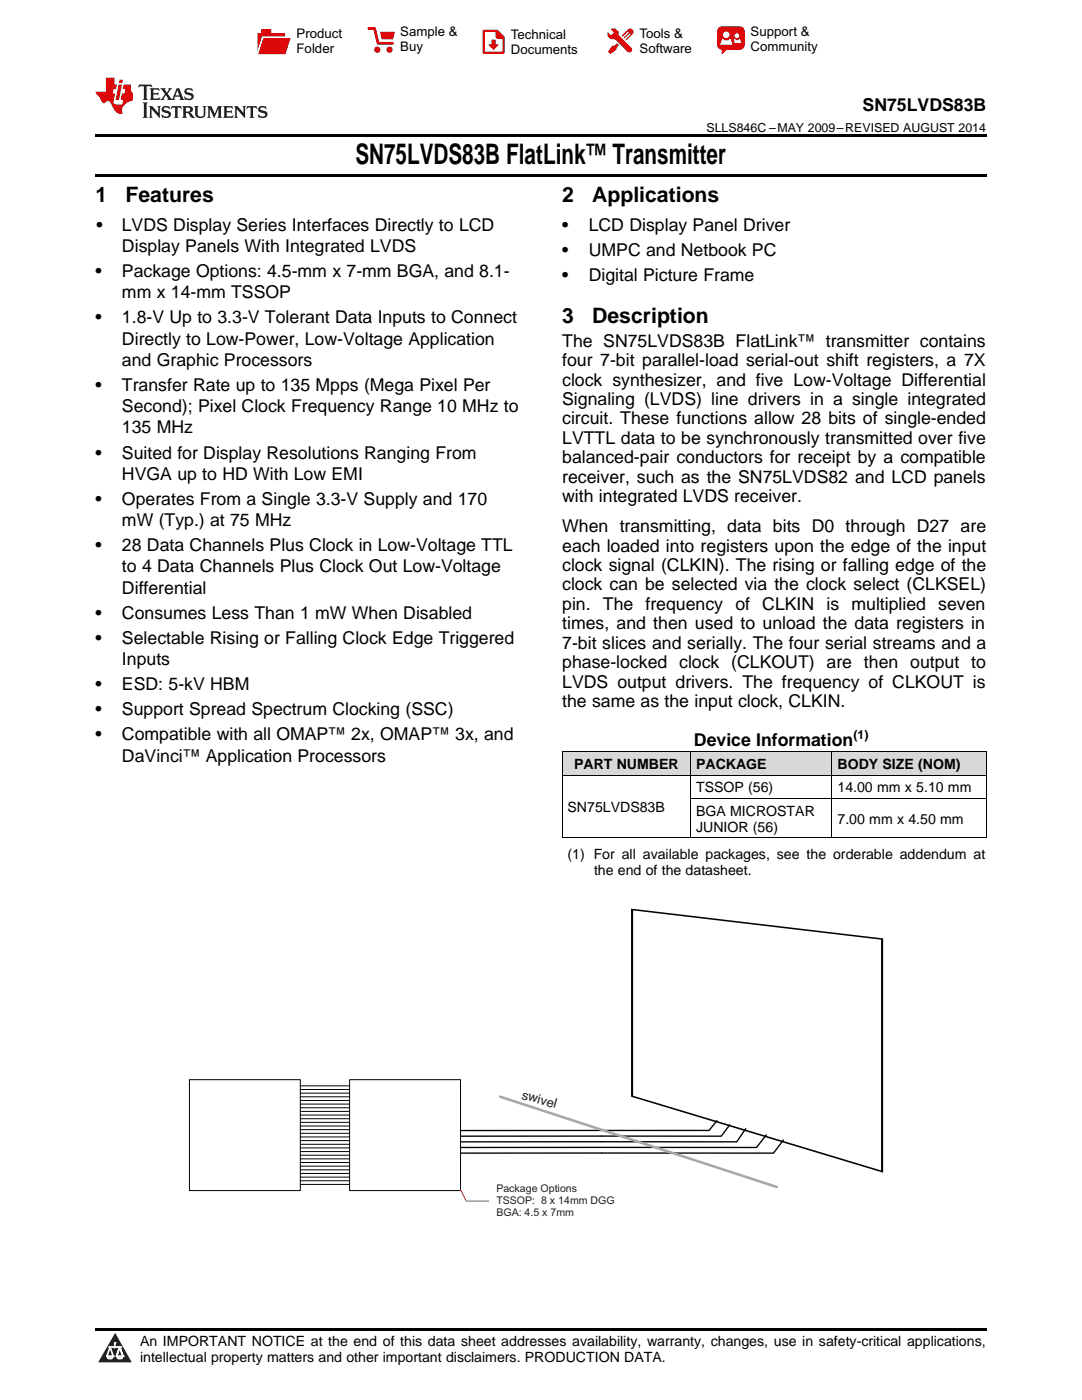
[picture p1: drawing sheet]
<svg xmlns="http://www.w3.org/2000/svg" width="216mm" height="279mm" viewBox="0 0 216 279" stroke-linecap="round" stroke-linejoin="round" font-family="sans-serif">
<defs><g id="words">
<text font-size="5.6" x="70.9" y="32.8">SN75LVDS83B FlatLink™ Transmitter</text>
<g font-size="4.2">
<text x="19" y="40.4">1</text>
<text x="25" y="40.4">Features</text>
<text x="112.2" y="40.4">2</text>
<text x="118.2" y="40.4">Applications</text>
<text x="112.2" y="64.5">3</text>
<text x="118.2" y="64.5">Description</text>
</g>
<g font-size="3.5">
<text x="172.1" y="22.2">SN75LVDS83B</text>
<text x="19.2" y="46.1">•</text>
<text x="24.3" y="46.1">LVDS Display Series Interfaces Directly to LCD</text>
<text x="112.2" y="46.1">•</text>
<text x="117.5" y="46.1">LCD Display Panel Driver</text>
<text x="24.3" y="50.3">Display Panels With Integrated LVDS</text>
<text x="112.2" y="51.1">•</text>
<text x="117.5" y="51.1">UMPC and Netbook PC</text>
<text x="19" y="55.3">•</text>
<text x="24.3" y="55.3">Package Options: 4.5-mm x 7-mm BGA, and 8.1-</text>
<text x="24.3" y="59.5">mm x 14-mm TSSOP</text>
<text x="112.2" y="56.1">•</text>
<text x="117.5" y="56.1">Digital Picture Frame</text>
<text x="19" y="64.6">•</text>
<text x="24.3" y="64.6">1.8-V Up to 3.3-V Tolerant Data Inputs to Connect</text>
<text x="24.3" y="68.8">Directly to Low-Power, Low-Voltage Application</text>
<text x="112.2" y="69.2">The SN75LVDS83B FlatLink™ transmitter contains</text>
<text x="24.3" y="73">and Graphic Processors</text>
<text x="112.2" y="73.1">four 7-bit parallel-load serial-out shift registers, a 7X</text>
<text x="112.2" y="76.9">clock synthesizer, and five Low-Voltage Differential</text>
<text x="19" y="78">•</text>
<text x="24.3" y="78">Transfer Rate up to 135 Mpps (Mega Pixel Per</text>
<text x="24.3" y="82.3">Second); Pixel Clock Frequency Range 10 MHz to</text>
<text x="112.2" y="80.8">Signaling (LVDS) line drivers in a single integrated</text>
<text x="24.3" y="86.5">135 MHz</text>
<text x="112.2" y="84.7">circuit. These functions allow 28 bits of single-ended</text>
<text x="112.2" y="88.6">LVTTL data to be synchronously transmitted over five</text>
<text x="19" y="91.5">•</text>
<text x="24.3" y="91.5">Suited for Display Resolutions Ranging From</text>
<text x="24.3" y="95.7">HVGA up to HD With Low EMI</text>
<text x="112.2" y="92.5">balanced-pair conductors for receipt by a compatible</text>
<text x="19" y="100.8">•</text>
<text x="24.3" y="100.8">Operates From a Single 3.3-V Supply and 170</text>
<text x="112.2" y="96.3">receiver, such as the SN75LVDS82 and LCD panels</text>
<text x="112.2" y="100.2">with integrated LVDS receiver.</text>
<text x="24.3" y="105">mW (Typ.) at 75 MHz</text>
<text x="112.2" y="106.2">When transmitting, data bits D0 through D27 are</text>
<text x="19" y="110">•</text>
<text x="24.3" y="110">28 Data Channels Plus Clock in Low-Voltage TTL</text>
<text x="112.2" y="110.1">each loaded into registers upon the edge of the input</text>
<text x="112.2" y="113.9">clock signal (CLKIN). The rising or falling edge of the</text>
<text x="24.3" y="114.2">to 4 Data Channels Plus Clock Out Low-Voltage</text>
<text x="24.3" y="118.5">Differential</text>
<text x="112.2" y="117.8">clock can be selected via the clock select (CLKSEL)</text>
<text x="19" y="123.5">•</text>
<text x="24.3" y="123.5">Consumes Less Than 1 mW When Disabled</text>
<text x="112.2" y="121.7">pin. The frequency of CLKIN is multiplied seven</text>
<text x="112.2" y="125.6">times, and then used to unload the data registers in</text>
<text x="19" y="128.5">•</text>
<text x="24.3" y="128.5">Selectable Rising or Falling Clock Edge Triggered</text>
<text x="112.2" y="129.5">7-bit slices and serially. The four serial streams and a</text>
<text x="19" y="137.7">•</text>
<text x="24.3" y="132.7">Inputs</text>
<text x="24.3" y="137.7">ESD: 5-kV HBM</text>
<text x="112.2" y="133.3">phase-locked clock (CLKOUT) are then output to</text>
<text x="112.2" y="137.2">LVDS output drivers. The frequency of CLKOUT is</text>
<text x="19" y="142.7">•</text>
<text x="24.3" y="142.7">Support Spread Spectrum Clocking (SSC)</text>
<text x="112.2" y="141.1">the same as the input clock, CLKIN.</text>
<text x="19" y="147.7">•</text>
<text x="24.3" y="147.7">Compatible with all OMAP™ 2x, OMAP™ 3x, and</text>
<text x="138.5" y="148.8">Device Information</text>
<text x="24.3" y="152">DaVinci™ Application Processors</text>
</g>
<g font-size="2.8">
<text x="114.5" y="153.5">PART NUMBER</text>
<text x="138.9" y="153.5">PACKAGE</text>
<text x="167.1" y="153.5">BODY SIZE (NOM)</text>
<text x="138.9" y="158.2">TSSOP (56)</text>
<text x="167.1" y="158.2">14.00 mm x 5.10 mm</text>
<text x="113.2" y="162.1">SN75LVDS83B</text>
<text x="138.9" y="162.8">BGA MICROSTAR</text>
<text x="138.9" y="166">JUNIOR (56)</text>
<text x="167.1" y="164.4">7.00 mm x 4.50 mm</text>
<text x="113.2" y="171.5">(1) For all available packages, see the orderable addendum at</text>
<text x="118.5" y="174.7">the end of the datasheet.</text>
<text x="27.9" y="268.6">An IMPORTANT NOTICE at the end of this data sheet addresses availability, warranty, changes, use in safety-critical applications,</text>
<text x="27.9" y="271.8">intellectual property matters and other important disclaimers. PRODUCTION DATA.</text>
</g>
<g font-size="2.6">
<text x="59.2" y="7.6">Product</text>
<text x="59.2" y="10.6">Folder</text>
<text x="79.9" y="7.3">Sample &amp;</text>
<text x="79.9" y="10.2">Buy</text>
<text x="101.9" y="7.8">Technical</text>
<text x="101.9" y="10.8">Documents</text>
<text x="127.6" y="7.6">Tools &amp;</text>
<text x="127.6" y="10.6">Software</text>
<text x="149.8" y="7.2">Support &amp;</text>
<text x="149.8" y="10.2">Community</text>
</g>
<text font-size="2.6" fill="#231f20" x="104" y="219.3" transform="rotate(15 104 219.3)">swivel</text>
<g font-size="2.5">
<text x="141" y="26.3">SLLS846C –MAY 2009–REVISED AUGUST 2014</text>
<text x="170.3" y="147.4">(1)</text>
</g>
<g font-size="2.1" fill="#231f20">
<text x="99" y="237.9">Package Options</text>
<text x="99" y="240.2">TSSOP: 8 x 14mm DGG</text>
<text x="99" y="242.6">BGA: 4.5 x 7mm</text>
</g>
</g></defs>
<g fill="#d8d8d8">
<path d="M112.2 150.1h25.6v4.7h-25.6z"/>
<path d="M137.8 150.1h28.3v4.7h-28.3z"/>
<path d="M166.1 150.1h30.7v4.7h-30.7z"/>
</g>
<path d="M23 266l3.3 5.9h-6.7z" fill="#231f20"/>
<path d="M21.3 270.6h1.3l-.4 .5h-.3a.54 .54 0 0 1-.6-.5z" fill-rule="evenodd" fill="#fff"/>
<path d="M21.3 270.6h1.3l-.4 .5h-.3a.54 .54 0 0 1-.6-.5z" fill="none" stroke="#231f20" stroke-width=".33"/>
<path d="M21.3 270.6l1.3 .1-.4 .4h-.5z" fill="none" stroke="#fff" stroke-width=".33"/>
<path d="M22.9 268.9h.1" fill="none" stroke="#fff" stroke-width=".33"/>
<path d="M22.9 268v.9z" fill="#fff"/>
<path d="M22.9 268v.9z" fill="none" stroke="#fff" stroke-width=".33"/>
<circle cx="22.9" cy="268" r=".17" fill="#fff"/>
<path d="M21.8 268.8h.1" fill="none" stroke="#fff" stroke-width=".33"/>
<path d="M21.8 268.8h2.3z" fill="#fff"/>
<path d="M21.8 268.8h2.3z" fill="none" stroke="#fff" stroke-width=".33"/>
<circle cx="24.1" cy="268.8" r=".17" fill="#fff"/>
<path d="M23.2 270.6h.1" fill="none" stroke="#fff" stroke-width=".33"/>
<path d="M23.9 268.8l-.7 1.8z" fill="#fff"/>
<path d="M23.9 268.8l-.7 1.8z" fill="none" stroke="#fff" stroke-width=".33"/>
<path d="M23.9 268.8l.7 1.8z" fill="#fff"/>
<path d="M23.9 268.8l.7 1.8z" fill="none" stroke="#fff" stroke-width=".33"/>
<path d="M24.5 270.6h.1" fill="none" stroke="#fff" stroke-width=".33"/>
<circle cx="21.3" cy="270.6" r=".17" fill="#fff"/>
<path d="M22 268.8l-.7 1.8z" fill="#fff"/>
<path d="M22 268.8l-.7 1.8z" fill="none" stroke="#fff" stroke-width=".33"/>
<path d="M22 268.8l.6 1.8z" fill="#fff"/>
<path d="M22 268.8l.6 1.8z" fill="none" stroke="#fff" stroke-width=".33"/>
<circle cx="22.6" cy="270.6" r=".17" fill="#fff"/>
<path d="M23.3 270.6h1.3a.64 .64 0 0 1-.7 .5 .64 .64 0 0 1-.6-.5z" fill-rule="evenodd" fill="#fff"/>
<path d="M23.3 270.6h1.3a.64 .64 0 0 1-.7 .5 .64 .64 0 0 1-.6-.5z" fill="none" stroke="#231f20" stroke-width=".33"/>
<path d="M23.3 270.6h1.3l-.5 .5h-.5z" fill="none" stroke="#fff" stroke-width=".33"/>
<path d="M23.2 270.6h.1" fill="none" stroke="#fff" stroke-width=".33"/>
<circle cx="24.6" cy="270.6" r=".17" fill="#fff"/>
<path d="M19 34.8h177.8v.5h-177.8zM19 26.8h177.8v.6h-177.8zM112.2 167.2l.1 .1zM165.9 167.2l.2 .1zM196.7 167.2l.1 .1zM19 265.1h177.8v.5h-177.8z" fill="#000"/>
<path d="M143.1 223.7l-1.6 1.9h-49.6M145.6 224.5l-1.7 2.3h-52M148.8 225.3l-1.8 2.6h-55.1M152.9 226.5l-1.9 2.5h-59.1M156.3 227.5l-2 2.6h-62.4" fill="none" stroke="#010202" stroke-width=".27"/>
<g fill="none" stroke="#010202" stroke-width=".2">
<path d="M37.8 215.5h22.1v22.1h-22.1zM59.9 216.7h9.9M59.9 217.4h9.9M59.9 218.2h9.9M59.9 218.9h9.9M59.9 219.6h9.9M69.8 215.5h22.1v22.1h-22.1zM59.9 220.3h9.9M59.9 221.1h9.9M59.9 221.8h9.9M59.9 222.5h9.9M59.9 223.3h9.9"/>
<path d="M59.9 224h9.9M59.9 224.7h9.9M59.9 225.4h9.9M59.9 226.2h9.9M59.9 226.9h9.9M59.9 227.6h9.9M59.9 228.4h9.9M59.9 229.1h9.9M59.9 229.8h9.9M59.9 230.5h9.9M59.9 231.3h9.9M59.9 232h9.9"/>
<path d="M59.9 232.7h9.9M59.9 233.5h9.9M59.9 234.2h9.9M59.9 234.9h9.9M59.9 235.6h9.9M59.9 236.4h9.9"/>
</g>
<path d="M91.9 237.4l1.1 2.3h4.5" fill="none" stroke="#ee1e28" stroke-width=".2"/>
<path d="M99.8 218.9l55.2 18" fill="none" stroke="#a8a9a9" stroke-width=".52"/>
<path d="M126.1 181.5l49.9 5.9v46.4l-49.9-15z" fill="none" stroke="#010202" stroke-width=".36"/>
<path d="M112.2 154.7h84.6M112.2 150.1h84.6M112.2 150.1v17.2M137.8 150.1v17.2M137.8 159.4h59M166 150.1v17.2M196.8 150.1v17.2M112.2 167.2h84.6" fill="none" stroke="#000" stroke-width=".2"/>
<path d="M27.7 16.9l-.1 .6 .6-.3h.5v.2v2.2l-.2 .4h1l-.2-.4v-2.2v-.2h.5l.6 .3-.2-.6zM29.9 17.6l.2 .4v1.6l-.2 .4h1.9l.1-.6a1.09 1.09 0 0 1-1.3 .1v-.6h.6l.4 .2v-.7l-.2 .2h-.8v-.6l.2-.1a1.01 1.01 0 0 1 1 .3l-.1-.6zM32 17.6l.9 1.2-1 1.2h.9l-.2-.3 .5-.7 .5 .7-.3 .3h1.7l-.2-.3 .1-.4h1l.1 .4-.2 .3h1l-.3-.4-.7-2h-.5l-1 2.2-.8-1.1 .9-1.1h-.9l.2 .2-.4 .7-.4-.7 .2-.2zM35.4 18l.4 1h-.8zM37 17.7a.66 .66 0 0 0-.2 .8 .66 .66 0 0 0 .6 .4l.7 .2 .1 .2a.8 .8 0 0 1-.7 .4 .8 .8 0 0 1-.7-.5l.1 .8 .2-.2a.94 .94 0 0 0 1.1 .1 .94 .94 0 0 0 .4-.9 1.48 1.48 0 0 0-1.3-.6v-.4a1.1 1.1 0 0 1 1.2 .2l-.2-.6-.2 .1-.5-.1zM28.5 20.4l.2 .4v2.3l-.2 .4h1l-.2-.4v-2.3l.2-.4zM29.7 21.2l.2 .4v1.5l-.2 .4h.8l-.3-.4 .1-1.3 1.6 1.8v-2l.2-.4h-.7l.2 .2v1.1l-1.2-1.3zM32.5 21.3a.66 .66 0 0 0-.2 .8 .66 .66 0 0 0 .6 .4l.6 .2 .2 .2a.8 .8 0 0 1-.8 .4 .8 .8 0 0 1-.7-.5l.2 .7 .2-.1a.94 .94 0 0 0 1 .1 .94 .94 0 0 0 .5-1 1.47 1.47 0 0 0-1.3-.6l-.1-.3a1.1 1.1 0 0 1 1.3 .2l-.2-.6-.2 .1-.5-.2zM34.3 21.2l-.2 .6a.64 .64 0 0 1 .8-.3v1.6l-.2 .4h1l-.3-.4 .1-1.6a.66 .66 0 0 1 .8 .3l-.2-.6zM36.3 21.2l.3 .4v1.5l-.3 .4h1l-.2-.2v-.7h.5l.1 .1a.8 .8 0 0 0 1.2 .7l-1-1a.62 .62 0 0 0 .6-.5 .62 .62 0 0 0-.6-.7zM37.1 21.5h.1a.48 .48 0 0 1 .6 0 .48 .48 0 0 1 .1 .6l-.2 .1-.6 .1zM38.7 21.2l.2 .2a2.29 2.29 0 0 0 .4 2 1.05 1.05 0 0 0 1.7-.7v-1.3l.2-.2h-.8l.2 .4v1.1a.61 .61 0 0 1-.6 .6 .61 .61 0 0 1-.6-.6v-1.1l.3-.4zM41.3 21.2l.3 .4v1.5l-.3 .4h.8l-.2-.4v-1.4l.8 1.9 .9-1.9v1.4l-.2 .4h.9l-.2-.4v-1.5l.2-.4h-.8l-.7 1.5-.6-1.5zM44.5 21.2l.2 .4v1.5l-.2 .4h1.9l.2-.6a1.1 1.1 0 0 1-1.4 .2v-.7h.6l.4 .2v-.6l-.2 .1-.8 .1v-.6l.2-.1a1.02 1.02 0 0 1 1.1 .2l-.2-.5zM46.7 21.2l.2 .4v1.5l-.2 .4h.8l-.3-.4 .1-1.3 1.6 1.8v-2l.2-.4h-.7l.2 .2v1.1l-1.2-1.3zM49.3 21.2l-.1 .6a.64 .64 0 0 1 .8-.3v1.6l-.3 .4h1l-.2-.4v-1.6a.66 .66 0 0 1 .8 .3l-.1-.6zM51.7 21.3a.66 .66 0 0 0-.2 .7 .66 .66 0 0 0 .7 .5l.6 .2 .1 .2a.8 .8 0 0 1-.7 .4 .8 .8 0 0 1-.7-.5l.1 .7 .2-.1a.94 .94 0 0 0 1.1 .1 .94 .94 0 0 0 .4-1 1.48 1.48 0 0 0-1.2-.6l-.1-.3a1.1 1.1 0 0 1 1.2 .2l-.2-.6-.1 .1-.6-.2z" fill="#231f20"/>
<path d="M21.1 15.5v2.8h-2v.4l.9 .9a.96 .96 0 0 0 1 1 .59 .59 0 0 1 .5-.4 .59 .59 0 0 1 .5 .3l.4 .8a1.61 1.61 0 0 0 2.1 1.3 1.63 1.63 0 0 1 1.1-2.2l.9-.3v-1.5a1.6 1.6 0 0 1-.4-1.7h-1.4l-.2 .9h.5l-.2 .8h-.5l-.2 1v.3h.5l-.2 .9h-.7a.74 .74 0 0 1-1-.6l.3-1.6h-.5l.2-.8h.5l.1-.9h-.4v-1.4zM23.7 16.9l-.7 3h.8l.6-3zM23.8 15.9l-.1 .7h.7l.2-.7z" fill="#ee1d23"/>
<g fill="#d60000">
<path d="M52.1 5.8h2v.8h2.8v4.2h-5.5v-4.2h.7z" fill-rule="evenodd"/>
<path d="M52.4 7.5h5.6l-1 3.3h-5.6z" fill-rule="evenodd"/>
</g>
<path d="M52.4 7.4h5.7l-.1 .1h-5.5l-1.1 3.3z" fill-rule="evenodd" fill="#fff"/>
<path d="M52.4 7.4h5.7l-.1 .1h-5.5l-1.1 3.3z" fill="none" stroke="#fff" stroke-width=".2"/>
<path d="M73.6 5.7h1.1l.7 2.9h2.9" fill="none" stroke="#d60000" stroke-width=".55"/>
<g fill="#d60000">
<path d="M75.8 6.3h3l-.4 1.6h-2.2z" fill-rule="evenodd"/>
<circle cx="75.3" cy="9.9" r=".62"/>
<circle cx="77.7" cy="9.9" r=".62"/>
</g>
<path d="M96.5 6.2h2.7l1.3 1.2v3.1h-4z" fill="none" stroke="#d60000" stroke-width=".44"/>
<g fill="#d60000">
<path d="M98.1 7.9h.8v1h.5l-.9 1.1-1-1v-.1h.6z" fill-rule="evenodd"/>
<path d="M98.9 6.2h.3l1.3 1.2v.4h-1.3l-.3-.4z" fill-rule="evenodd"/>
<path d="M121.9 5.7h.8l.7 .6 .1 .7 2.5 2.5-.8 .8-2.3-2.3-1.1-.2-.6-.6v-.8l.7 .6 .5-.4v-.2l-.5-.5z" fill-rule="evenodd"/>
<path d="M122.2 9.1h.4l.5-.5 .4 .4-.5 .5v.4l-1.2 .9-.5-.5z" fill-rule="evenodd"/>
<path d="M125.3 5.9a.67 .67 0 0 1 .9 0 .67 .67 0 0 1 0 .9z" fill-rule="evenodd"/>
<path d="M125.3 5.9l.9 .9-1.2 1.2h-.2v-.2l1-.9v-.2h-.2l-.9 1h-.2v-.2l.9-1 .1-.2h-.3l-.9 1h-.2v-.2z" fill-rule="evenodd"/>
<circle cx="125.6" cy="9.9" r=".54"/>
</g>
<path d="M123.3 6.3v.7" fill="none" stroke="#d60000" stroke-width=".2"/>
<g fill="#d60000">
<path d="M143.4 5.5l.6-.2h3.6a.95 .95 0 0 1 1 .9v2.8a.95 .95 0 0 1-1 .9h-3.6a.95 .95 0 0 1-.9-.9v-2.8z" fill-rule="evenodd"/>
<path d="M144 9.9h.9l-.7 .9h-.2z" fill-rule="evenodd"/>
</g>
<g fill="#fff">
<path d="M146.6 8.6h1.3z"/>
<path d="M144.1 7.8h.3l.1 .2h.8l.2-.2h.3l.4 1.1h-2.5z" fill-rule="evenodd"/>
<path d="M146.4 7.8h.3l.1 .2h.5l.2-.2h.2l.2 .8h-1.3z" fill-rule="evenodd"/>
<circle cx="144.9" cy="6.9" r=".65"/>
<circle cx="147" cy="7.1" r=".48"/>
</g>
<use href="#words"/>
</svg>
